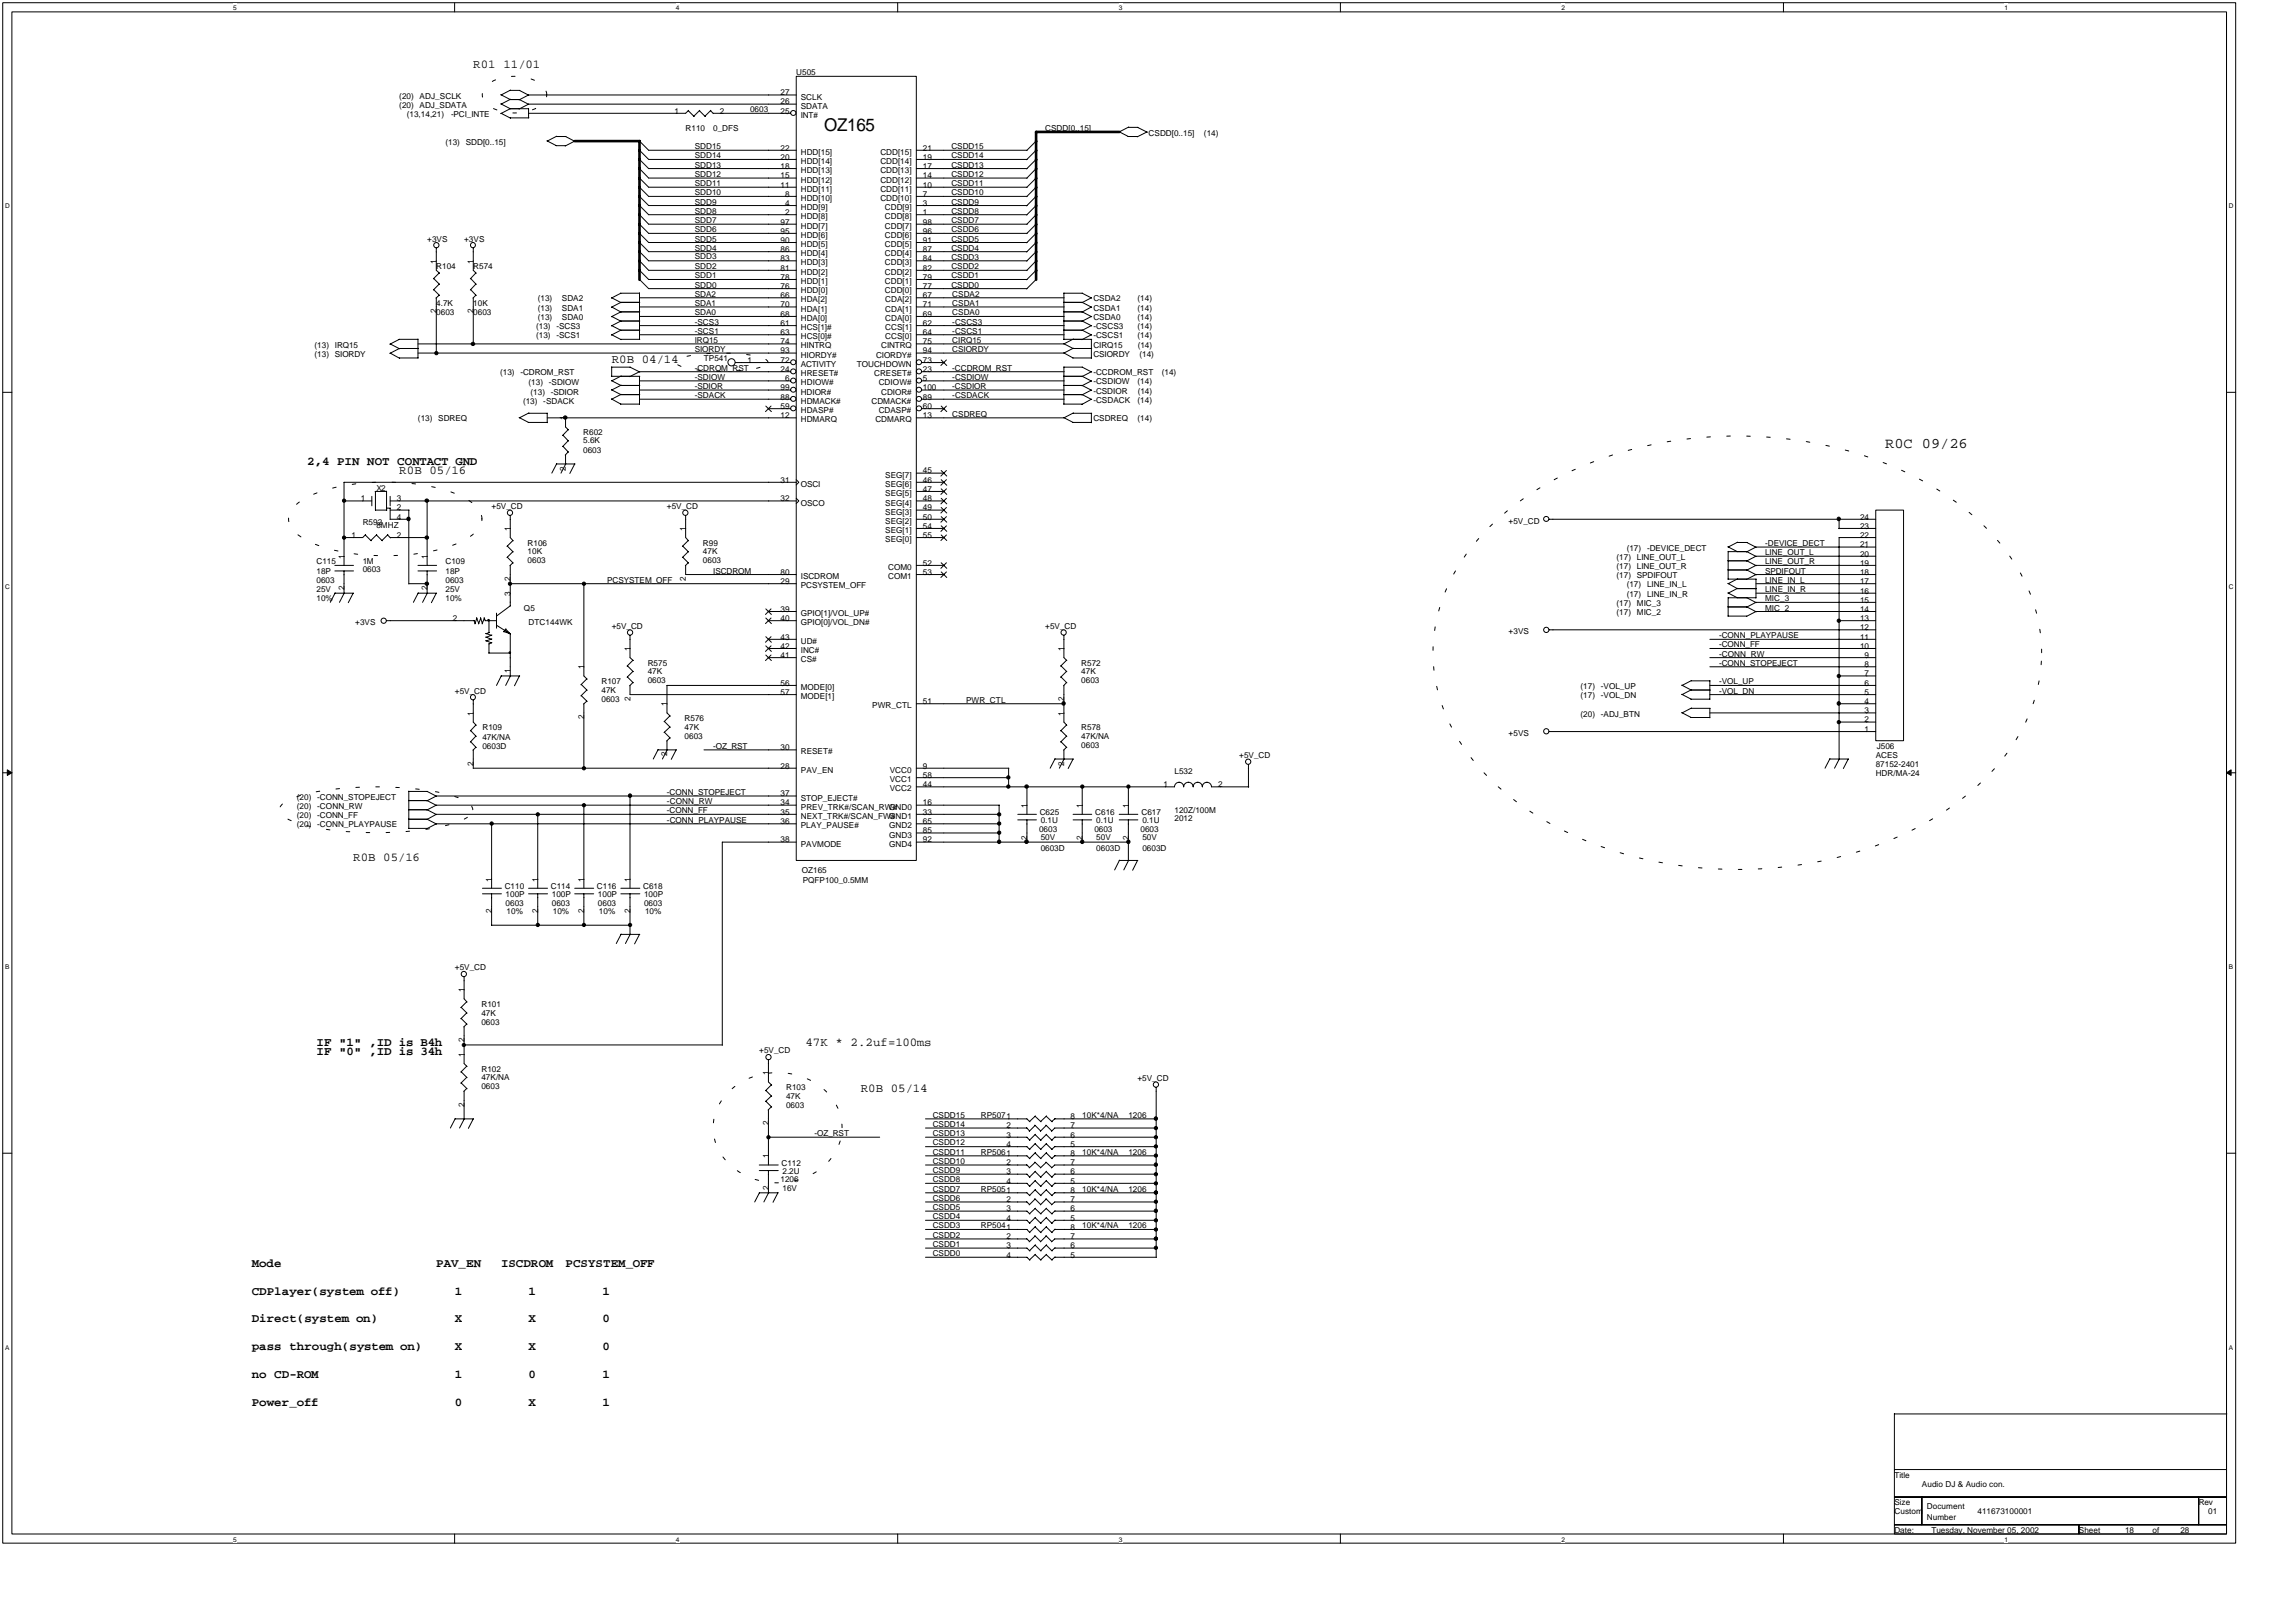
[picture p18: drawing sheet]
<svg xmlns="http://www.w3.org/2000/svg" width="297mm" height="210mm" viewBox="0 0 297 210" stroke-linecap="round" stroke-linejoin="round" font-family="sans-serif">
<defs><g id="words">
<text font-size="2.3" x="106.6" y="16.9">OZ165</text>
<text font-size="1.9" x="243.9" y="58">R0C 09/26</text>
<g font-size="1.6">
<text x="61.2" y="8.8">R01 11/01</text>
<text x="79.1" y="47">R0B 04/14</text>
<text x="39.7" y="60.1">2,4 PIN NOT CONTACT GND</text>
<text x="51.7" y="61.3">R0B 05/16</text>
<text x="45.7" y="111.5">R0B 05/16</text>
<text x="41" y="136.5">IF &quot;0&quot; ,ID is 34h</text>
<text x="41" y="135.3">IF &quot;1&quot; ,ID is B4h</text>
<text x="104.2" y="135.3">47K * 2.2uf=100ms</text>
<text x="111.4" y="141.3">R0B 05/14</text>
<text x="32.6" y="167.6">CDPlayer(system off)</text>
<text x="32.6" y="164">Mode</text>
<text x="56.4" y="164">PAV_EN</text>
<text x="58.9" y="167.6">1</text>
<text x="64.8" y="164">ISCDROM</text>
<text x="68.4" y="167.6">1</text>
<text x="73.2" y="164">PCSYSTEM_OFF</text>
<text x="77.9" y="167.6">1</text>
<text x="32.6" y="171.1">Direct(system on)</text>
<text x="58.9" y="171.1">X</text>
<text x="68.4" y="171.1">X</text>
<text x="77.9" y="171.1">0</text>
<text x="32.6" y="174.7">pass through(system on)</text>
<text x="32.6" y="178.3">no CD-ROM</text>
<text x="58.9" y="174.7">X</text>
<text x="58.9" y="178.3">1</text>
<text x="68.4" y="178.3">0</text>
<text x="68.4" y="174.7">X</text>
<text x="77.9" y="174.7">0</text>
<text x="77.9" y="178.3">1</text>
<text x="32.6" y="181.9">Power_off</text>
<text x="58.9" y="181.9">0</text>
<text x="68.4" y="181.9">X</text>
<text x="77.9" y="181.9">1</text>
</g>
<g font-size="1.1">
<text x="103" y="9.8">U505</text>
<text x="51.7" y="12.8">(20)</text>
<text x="51.7" y="13.9">(20)</text>
<text x="52.6" y="15.1">(13,14,21)</text>
<text x="54.3" y="12.8">ADJ_SCLK</text>
<text x="54.3" y="13.9">ADJ_SDATA</text>
<text x="58.3" y="15.1">-PCI_INTE</text>
<text x="87.3" y="14.7">1</text>
<text x="88.7" y="16.9">R110</text>
<text x="92.3" y="16.9">0_DFS</text>
<text x="93.1" y="14.7">2</text>
<text x="97" y="14.5">0603</text>
<text x="101" y="14.7">25</text>
<text x="101" y="13.5">26</text>
<text x="101" y="12.3">27</text>
<text x="103.6" y="15.3">INT#</text>
<text x="103.6" y="14.1">SDATA</text>
<text x="103.6" y="12.9">SCLK</text>
<text x="135.2" y="16.9">CSDD[0..15]</text>
<text x="148.6" y="17.5">CSDD[0..15]</text>
<text x="155.8" y="17.5">(14)</text>
<text x="57.6" y="18.7">(13)</text>
<text x="60.3" y="18.7">SDD[0..15]</text>
<text x="89.9" y="19.3">SDD15</text>
<text x="89.9" y="21.7">SDD13</text>
<text x="89.9" y="22.9">SDD12</text>
<text x="89.9" y="20.5">SDD14</text>
<text x="101" y="19.5">22</text>
<text x="101" y="21.9">18</text>
<text x="101" y="20.7">20</text>
<text x="101" y="23.1">15</text>
<text x="103.6" y="20">HDD[15]</text>
<text x="103.6" y="22.4">HDD[13]</text>
<text x="103.6" y="21.2">HDD[14]</text>
<text x="103.6" y="23.6">HDD[12]</text>
<text x="113.9" y="23.6">CDD[12]</text>
<text x="113.9" y="20">CDD[15]</text>
<text x="113.9" y="21.2">CDD[14]</text>
<text x="113.9" y="22.4">CDD[13]</text>
<text x="119.4" y="23.1">14</text>
<text x="119.4" y="19.5">21</text>
<text x="119.4" y="20.7">19</text>
<text x="119.4" y="21.9">17</text>
<text x="123.1" y="22.9">CSDD12</text>
<text x="123.1" y="20.5">CSDD14</text>
<text x="123.1" y="19.3">CSDD15</text>
<text x="123.1" y="21.7">CSDD13</text>
<text x="89.9" y="28.8">SDD7</text>
<text x="89.9" y="24.1">SDD11</text>
<text x="89.9" y="25.3">SDD10</text>
<text x="89.9" y="26.5">SDD9</text>
<text x="89.9" y="27.7">SDD8</text>
<text x="101" y="29.1">97</text>
<text x="101" y="24.3">11</text>
<text x="101.6" y="27.8">2</text>
<text x="101.6" y="26.6">4</text>
<text x="101.6" y="25.5">8</text>
<text x="103.6" y="29.6">HDD[7]</text>
<text x="103.6" y="28.4">HDD[8]</text>
<text x="103.6" y="27.2">HDD[9]</text>
<text x="103.6" y="26">HDD[10]</text>
<text x="103.6" y="24.8">HDD[11]</text>
<text x="113.9" y="24.8">CDD[11]</text>
<text x="113.9" y="26">CDD[10]</text>
<text x="114.5" y="29.6">CDD[7]</text>
<text x="114.5" y="27.2">CDD[9]</text>
<text x="114.5" y="28.4">CDD[8]</text>
<text x="119.4" y="29.1">98</text>
<text x="119.4" y="24.3">10</text>
<text x="119.4" y="26.6">3</text>
<text x="119.4" y="25.5">7</text>
<text x="119.4" y="27.8">1</text>
<text x="123.1" y="26.5">CSDD9</text>
<text x="123.1" y="27.7">CSDD8</text>
<text x="123.1" y="28.8">CSDD7</text>
<text x="123.1" y="25.3">CSDD10</text>
<text x="123.1" y="24.1">CSDD11</text>
<text x="55.3" y="31.3">+3VS</text>
<text x="56.4" y="34.8">R104</text>
<text x="56.5" y="34.1" transform="rotate(-90 56.5 34.1)">1</text>
<text x="60" y="31.3">+3VS</text>
<text x="61.2" y="34.8">R574</text>
<text x="61.3" y="34.1" transform="rotate(-90 61.3 34.1)">1</text>
<text x="89.9" y="33.5">SDD3</text>
<text x="89.9" y="31.3">SDD5</text>
<text x="89.9" y="32.4">SDD4</text>
<text x="89.9" y="34.8">SDD2</text>
<text x="89.9" y="30.1">SDD6</text>
<text x="101" y="33.8">83</text>
<text x="101" y="30.2">95</text>
<text x="101" y="31.4">90</text>
<text x="101" y="35">81</text>
<text x="101" y="32.6">86</text>
<text x="103.6" y="34.3">HDD[3]</text>
<text x="103.6" y="30.8">HDD[6]</text>
<text x="103.6" y="32">HDD[5]</text>
<text x="103.6" y="35.6">HDD[2]</text>
<text x="103.6" y="33.2">HDD[4]</text>
<text x="114.5" y="30.8">CDD[6]</text>
<text x="114.5" y="32">CDD[5]</text>
<text x="114.5" y="33.2">CDD[4]</text>
<text x="114.5" y="34.3">CDD[3]</text>
<text x="114.5" y="35.6">CDD[2]</text>
<text x="119.4" y="30.2">96</text>
<text x="119.4" y="31.4">91</text>
<text x="119.4" y="32.6">87</text>
<text x="119.4" y="33.8">84</text>
<text x="119.4" y="35">82</text>
<text x="123.1" y="31.3">CSDD5</text>
<text x="123.1" y="33.6">CSDD3</text>
<text x="123.1" y="30.1">CSDD6</text>
<text x="123.1" y="32.4">CSDD4</text>
<text x="123.1" y="34.8">CSDD2</text>
<text x="56.4" y="39.6">4.7K</text>
<text x="56.4" y="40.8">0603</text>
<text x="56.5" y="40.6" transform="rotate(-90 56.5 40.6)">2</text>
<text x="61.2" y="39.6">10K</text>
<text x="61.2" y="40.8">0603</text>
<text x="61.3" y="40.6" transform="rotate(-90 61.3 40.6)">2</text>
<text x="69.6" y="39">(13)</text>
<text x="69.6" y="41.4">(13)</text>
<text x="69.6" y="40.2">(13)</text>
<text x="72.7" y="39">SDA2</text>
<text x="72.7" y="41.4">SDA0</text>
<text x="72.7" y="40.2">SDA1</text>
<text x="89.9" y="36">SDD1</text>
<text x="89.9" y="37.2">SDD0</text>
<text x="89.9" y="38.4">SDA2</text>
<text x="89.9" y="39.6">SDA1</text>
<text x="89.9" y="40.8">SDA0</text>
<text x="101" y="39.8">70</text>
<text x="101" y="36.2">78</text>
<text x="101" y="37.4">76</text>
<text x="101" y="41">68</text>
<text x="101" y="38.6">66</text>
<text x="103.6" y="40.3">HDA[1]</text>
<text x="103.6" y="36.8">HDD[1]</text>
<text x="103.6" y="37.9">HDD[0]</text>
<text x="103.6" y="41.5">HDA[0]</text>
<text x="103.6" y="39.1">HDA[2]</text>
<text x="114.5" y="36.8">CDD[1]</text>
<text x="114.5" y="37.9">CDD[0]</text>
<text x="114.5" y="40.3">CDA[1]</text>
<text x="114.5" y="41.5">CDA[0]</text>
<text x="114.5" y="39.1">CDA[2]</text>
<text x="119.4" y="39.8">71</text>
<text x="119.4" y="36.2">79</text>
<text x="119.4" y="37.4">77</text>
<text x="119.4" y="41">69</text>
<text x="119.4" y="38.6">67</text>
<text x="123.1" y="36">CSDD1</text>
<text x="123.1" y="37.2">CSDD0</text>
<text x="123.2" y="39.6">CSDA1</text>
<text x="123.2" y="38.4">CSDA2</text>
<text x="123.2" y="40.8">CSDA0</text>
<text x="141.4" y="39">CSDA2</text>
<text x="141.4" y="40.2">CSDA1</text>
<text x="141.4" y="41.4">CSDA0</text>
<text x="147.2" y="39">(14)</text>
<text x="147.2" y="40.2">(14)</text>
<text x="147.2" y="41.4">(14)</text>
<text x="40.7" y="45">(13)</text>
<text x="40.7" y="46.2">(13)</text>
<text x="43.3" y="45">IRQ15</text>
<text x="43.3" y="46.2">SIORDY</text>
<text x="69.4" y="43.8">(13)</text>
<text x="69.4" y="42.6">(13)</text>
<text x="72" y="43.8">-SCS1</text>
<text x="72" y="42.6">-SCS3</text>
<text x="89.9" y="44.4">IRQ15</text>
<text x="89.9" y="42">-SCS3</text>
<text x="89.9" y="43.2">-SCS1</text>
<text x="89.9" y="48">-CDROM_RST</text>
<text x="89.9" y="45.6">SIORDY</text>
<text x="91.1" y="46.8">TP541</text>
<text x="96.7" y="47">1</text>
<text x="101" y="45.7">93</text>
<text x="101" y="47">72</text>
<text x="101" y="44.5">74</text>
<text x="101" y="42.2">61</text>
<text x="101" y="43.4">63</text>
<text x="103.6" y="46.3">HIORDY#</text>
<text x="103.6" y="47.5">ACTIVITY</text>
<text x="103.6" y="45.1">HINTRQ</text>
<text x="103.6" y="42.7">HCS[1]#</text>
<text x="103.6" y="43.9">HCS[0]#</text>
<text x="110.8" y="47.5">TOUCHDOWN</text>
<text x="113.3" y="46.3">CIORDY#</text>
<text x="114" y="45.1">CINTRQ</text>
<text x="114.5" y="43.9">CCS[0]</text>
<text x="114.5" y="42.7">CCS[1]</text>
<text x="119.4" y="47">73</text>
<text x="119.4" y="44.5">75</text>
<text x="119.4" y="45.7">94</text>
<text x="119.4" y="43.4">64</text>
<text x="119.4" y="42.2">62</text>
<text x="123.2" y="45.6">CSIORDY</text>
<text x="123.2" y="48">-CCDROM_RST</text>
<text x="123.2" y="42">-CSCS3</text>
<text x="123.2" y="43.2">-CSCS1</text>
<text x="123.2" y="44.4">CIRQ15</text>
<text x="141.4" y="42.6">-CSCS3</text>
<text x="141.4" y="43.8">-CSCS1</text>
<text x="141.4" y="45">CIRQ15</text>
<text x="141.4" y="46.2">CSIORDY</text>
<text x="147.2" y="42.6">(14)</text>
<text x="147.2" y="43.8">(14)</text>
<text x="147.2" y="45">(14)</text>
<text x="147.4" y="46.2">(14)</text>
<text x="64.7" y="48.6">(13)</text>
<text x="67.3" y="48.6">-CDROM_RST</text>
<text x="67.7" y="52.3">(13)</text>
<text x="68.4" y="49.9">(13)</text>
<text x="68.6" y="51.1">(13)</text>
<text x="70.3" y="52.3">-SDACK</text>
<text x="71" y="49.9">-SDIOW</text>
<text x="71.3" y="51.1">-SDIOR</text>
<text x="89.9" y="50.3">-SDIOR</text>
<text x="89.9" y="51.5">-SDACK</text>
<text x="89.9" y="49.2">-SDIOW</text>
<text x="101" y="50.5">99</text>
<text x="101" y="51.7">88</text>
<text x="101" y="48.1">24</text>
<text x="101" y="52.9">59</text>
<text x="101.6" y="49.3">6</text>
<text x="103.6" y="51.1">HDIOR#</text>
<text x="103.6" y="52.3">HDMACK#</text>
<text x="103.6" y="49.9">HDIOW#</text>
<text x="103.6" y="48.7">HRESET#</text>
<text x="103.6" y="53.5">HDASP#</text>
<text x="112.7" y="52.3">CDMACK#</text>
<text x="113.1" y="48.7">CRESET#</text>
<text x="113.7" y="49.9">CDIOW#</text>
<text x="113.7" y="53.5">CDASP#</text>
<text x="114" y="51.1">CDIOR#</text>
<text x="119.4" y="51.7">89</text>
<text x="119.4" y="50.5">100</text>
<text x="119.4" y="48.1">23</text>
<text x="119.4" y="49.3">5</text>
<text x="119.4" y="52.9">60</text>
<text x="123.2" y="50.3">-CSDIOR</text>
<text x="123.2" y="49.2">-CSDIOW</text>
<text x="123.2" y="51.5">-CSDACK</text>
<text x="123.2" y="53.9">CSDREQ</text>
<text x="141.4" y="48.6">-CCDROM_RST</text>
<text x="141.4" y="49.8">-CSDIOW</text>
<text x="141.4" y="50.9">-CSDIOR</text>
<text x="141.4" y="52.1">-CSDACK</text>
<text x="147.2" y="52.1">(14)</text>
<text x="147.2" y="49.8">(14)</text>
<text x="147.2" y="50.9">(14)</text>
<text x="150.3" y="48.6">(14)</text>
<text x="54.1" y="54.5">(13)</text>
<text x="56.7" y="54.5">SDREQ</text>
<text x="73.2" y="54.4" transform="rotate(-90 73.2 54.4)">1</text>
<text x="75.5" y="56.3">R602</text>
<text x="75.5" y="57.4">5.6K</text>
<text x="75.5" y="58.6">0603</text>
<text x="101" y="54.1">12</text>
<text x="103.6" y="54.7">HDMARQ</text>
<text x="113.3" y="54.7">CDMARQ</text>
<text x="119.4" y="54.1">13</text>
<text x="141.4" y="54.5">CSDREQ</text>
<text x="147.2" y="54.5">(14)</text>
<text x="46.7" y="64.9">1</text>
<text x="48.7" y="63.6">X2</text>
<text x="51.3" y="64.9">3</text>
<text x="63.6" y="65.9">+5V_CD</text>
<text x="73.2" y="60.9" transform="rotate(-90 73.2 60.9)">2</text>
<text x="86.3" y="65.9">+5V_CD</text>
<text x="101" y="64.9">32</text>
<text x="101" y="62.5">31</text>
<text x="103.6" y="65.4">OSCO</text>
<text x="103.6" y="63">OSCI</text>
<text x="114.5" y="61.8">SEG[7]</text>
<text x="114.5" y="63">SEG[6]</text>
<text x="114.5" y="64.2">SEG[5]</text>
<text x="114.5" y="65.4">SEG[4]</text>
<text x="119.4" y="61.3">45</text>
<text x="119.4" y="62.5">46</text>
<text x="119.4" y="63.6">47</text>
<text x="119.4" y="64.9">48</text>
<text x="45.5" y="69.6">1</text>
<text x="46.9" y="67.9">R592</text>
<text x="48.7" y="68.4">8MHZ</text>
<text x="51.3" y="69.6">2</text>
<text x="51.3" y="66.1">2</text>
<text x="51.3" y="67.2">4</text>
<text x="66.1" y="68.7" transform="rotate(-90 66.1 68.7)">1</text>
<text x="68.3" y="70.6">R106</text>
<text x="68.3" y="71.7">10K</text>
<text x="88.7" y="68.7" transform="rotate(-90 88.7 68.7)">1</text>
<text x="90.9" y="70.6">R99</text>
<text x="90.9" y="71.7">47K</text>
<text x="114.5" y="66.6">SEG[3]</text>
<text x="114.5" y="67.8">SEG[2]</text>
<text x="114.5" y="69">SEG[1]</text>
<text x="114.5" y="70.2">SEG[0]</text>
<text x="119.4" y="66.1">49</text>
<text x="119.4" y="67.2">50</text>
<text x="119.4" y="68.4">54</text>
<text x="119.4" y="69.6">55</text>
<text x="195.2" y="67.8">+5V_CD</text>
<text x="210.5" y="71.3">(17)</text>
<text x="213.1" y="71.3">-DEVICE_DECT</text>
<text x="228.4" y="70.6">-DEVICE_DECT</text>
<text x="228.4" y="71.9">LINE_OUT_L</text>
<text x="240.6" y="70.8">21</text>
<text x="240.6" y="69.6">22</text>
<text x="240.6" y="68.4">23</text>
<text x="240.6" y="67.2">24</text>
<text x="41" y="73">C115</text>
<text x="41" y="74.2">18P</text>
<text x="41" y="76.6">25V</text>
<text x="41" y="75.4">0603</text>
<text x="41" y="77.8">10%</text>
<text x="44.5" y="76.4" transform="rotate(-90 44.5 76.4)">2</text>
<text x="44.5" y="72.3" transform="rotate(-90 44.5 72.3)">1</text>
<text x="46.9" y="73">1M</text>
<text x="46.9" y="74">0603</text>
<text x="55.3" y="76.4" transform="rotate(-90 55.3 76.4)">2</text>
<text x="55.3" y="72.3" transform="rotate(-90 55.3 72.3)">1</text>
<text x="57.6" y="73">C109</text>
<text x="57.6" y="74.2">18P</text>
<text x="57.6" y="76.6">25V</text>
<text x="57.6" y="75.4">0603</text>
<text x="57.6" y="77.8">10%</text>
<text x="66.1" y="77.1" transform="rotate(-90 66.1 77.1)">3</text>
<text x="66.1" y="75.2" transform="rotate(-90 66.1 75.2)">2</text>
<text x="68.3" y="72.9">0603</text>
<text x="78.5" y="75.4">PCSYSTEM_OFF</text>
<text x="88.7" y="75.2" transform="rotate(-90 88.7 75.2)">2</text>
<text x="90.9" y="72.9">0603</text>
<text x="92.3" y="74.2">ISCDROM</text>
<text x="101" y="74.4">80</text>
<text x="101" y="75.6">29</text>
<text x="103.6" y="74.9">ISCDROM</text>
<text x="103.6" y="76.1">PCSYSTEM_OFF</text>
<text x="114.9" y="73.8">COM0</text>
<text x="114.9" y="74.9">COM1</text>
<text x="119.4" y="73.2">52</text>
<text x="119.4" y="74.4">53</text>
<text x="209.1" y="74.8">(17)</text>
<text x="209.1" y="72.4">(17)</text>
<text x="209.1" y="73.6">(17)</text>
<text x="210.5" y="76">(17)</text>
<text x="210.5" y="77.2">(17)</text>
<text x="211.8" y="74.8">SPDIFOUT</text>
<text x="211.8" y="72.4">LINE_OUT_L</text>
<text x="211.8" y="73.6">LINE_OUT_R</text>
<text x="213.1" y="76">LINE_IN_L</text>
<text x="213.1" y="77.2">LINE_IN_R</text>
<text x="228.4" y="73">LINE_OUT_R</text>
<text x="228.4" y="76.6">LINE_IN_R</text>
<text x="228.4" y="75.4">LINE_IN_L</text>
<text x="228.4" y="77.8">MIC_3</text>
<text x="228.4" y="74.2">SPDIFOUT</text>
<text x="240.6" y="78">15</text>
<text x="240.6" y="76.8">16</text>
<text x="240.6" y="75.6">17</text>
<text x="240.6" y="74.4">18</text>
<text x="240.6" y="73.2">19</text>
<text x="240.6" y="72">20</text>
<text x="45.9" y="80.9">+3VS</text>
<text x="58.6" y="80.4">2</text>
<text x="67.8" y="79">Q5</text>
<text x="68.4" y="80.9">DTC144WK</text>
<text x="79.1" y="81.4">+5V_CD</text>
<text x="101" y="79.2">39</text>
<text x="101" y="80.4">40</text>
<text x="101" y="82.8">43</text>
<text x="101" y="84">42</text>
<text x="103.6" y="79.7">GPIO[1]/VOL_UP#</text>
<text x="103.6" y="80.9">GPIO[0]/VOL_DN#</text>
<text x="103.6" y="83.3">UD#</text>
<text x="135.2" y="81.4">+5V_CD</text>
<text x="195.2" y="82.1">+3VS</text>
<text x="209.1" y="78.4">(17)</text>
<text x="209.1" y="79.6">(17)</text>
<text x="211.8" y="78.4">MIC_3</text>
<text x="211.8" y="79.6">MIC_2</text>
<text x="222.4" y="83.8">-CONN_FF</text>
<text x="222.4" y="82.6">-CONN_PLAYPAUSE</text>
<text x="228.4" y="79">MIC_2</text>
<text x="240.6" y="84">10</text>
<text x="240.6" y="82.8">11</text>
<text x="240.6" y="81.5">12</text>
<text x="240.6" y="80.4">13</text>
<text x="240.6" y="79.2">14</text>
<text x="58.9" y="89.8">+5V_CD</text>
<text x="66.1" y="87.1" transform="rotate(-90 66.1 87.1)">1</text>
<text x="75.6" y="86.6" transform="rotate(-90 75.6 86.6)">1</text>
<text x="77.8" y="88.5">R107</text>
<text x="77.8" y="89.6">47K</text>
<text x="81.5" y="84.3" transform="rotate(-90 81.5 84.3)">1</text>
<text x="83.8" y="86.2">R575</text>
<text x="83.8" y="87.2">47K</text>
<text x="83.8" y="88.4">0603</text>
<text x="101" y="85.1">41</text>
<text x="101" y="89.9">57</text>
<text x="101" y="88.7">56</text>
<text x="103.6" y="84.5">INC#</text>
<text x="103.6" y="85.7">CS#</text>
<text x="103.6" y="89.3">MODE[0]</text>
<text x="137.7" y="84.3" transform="rotate(-90 137.7 84.3)">1</text>
<text x="139.9" y="86.2">R572</text>
<text x="139.9" y="87.2">47K</text>
<text x="139.9" y="88.4">0603</text>
<text x="204.5" y="89.2">(17)</text>
<text x="207.1" y="89.2">-VOL_UP</text>
<text x="222.4" y="85">-CONN_RW</text>
<text x="222.4" y="89.8">-VOL_DN</text>
<text x="222.4" y="86.2">-CONN_STOPEJECT</text>
<text x="222.4" y="88.5">-VOL_UP</text>
<text x="241.2" y="89.9">5</text>
<text x="241.2" y="88.7">6</text>
<text x="241.2" y="87.5">7</text>
<text x="241.2" y="86.3">8</text>
<text x="241.2" y="85.1">9</text>
<text x="61.3" y="92.6" transform="rotate(-90 61.3 92.6)">1</text>
<text x="62.4" y="94.5">R109</text>
<text x="62.4" y="95.7">47K/NA</text>
<text x="75.6" y="93.1" transform="rotate(-90 75.6 93.1)">2</text>
<text x="77.8" y="90.8">0603</text>
<text x="81.5" y="90.7" transform="rotate(-90 81.5 90.7)">2</text>
<text x="86.3" y="91.4" transform="rotate(-90 86.3 91.4)">1</text>
<text x="88.6" y="93.3">R576</text>
<text x="88.6" y="94.4">47K</text>
<text x="88.6" y="95.6">0603</text>
<text x="103.6" y="90.5">MODE[1]</text>
<text x="112.8" y="91.7">PWR_CTL</text>
<text x="119.4" y="91.1">51</text>
<text x="125" y="90.9">PWR_CTL</text>
<text x="137.7" y="92.6" transform="rotate(-90 137.7 92.6)">1</text>
<text x="137.7" y="90.7" transform="rotate(-90 137.7 90.7)">2</text>
<text x="139.9" y="94.5">R578</text>
<text x="139.9" y="95.6">47K/NA</text>
<text x="195.2" y="95.2">+5VS</text>
<text x="204.5" y="92.7">(20)</text>
<text x="204.5" y="90.4">(17)</text>
<text x="207.1" y="92.7">-ADJ_BTN</text>
<text x="207.1" y="90.4">-VOL_DN</text>
<text x="241.2" y="94.7">1</text>
<text x="241.2" y="93.5">2</text>
<text x="241.2" y="92.3">3</text>
<text x="241.2" y="91.1">4</text>
<text x="61.3" y="99.1" transform="rotate(-90 61.3 99.1)">2</text>
<text x="62.4" y="96.9">0603D</text>
<text x="86.3" y="97.9" transform="rotate(-90 86.3 97.9)">2</text>
<text x="92.3" y="96.9">-OZ_RST</text>
<text x="101" y="97.1">30</text>
<text x="101" y="99.5">28</text>
<text x="103.6" y="97.6">RESET#</text>
<text x="103.6" y="100">PAV_EN</text>
<text x="115.1" y="100">VCC0</text>
<text x="115.1" y="101.2">VCC1</text>
<text x="119.4" y="101.9">44</text>
<text x="119.4" y="99.5">9</text>
<text x="119.4" y="100.7">58</text>
<text x="137.7" y="99.1" transform="rotate(-90 137.7 99.1)">2</text>
<text x="139.9" y="96.8">0603</text>
<text x="150.5" y="101.9">1</text>
<text x="151.9" y="100.1">L532</text>
<text x="157.6" y="101.9">2</text>
<text x="160.3" y="98.1">+5V_CD</text>
<text x="242.7" y="100.5">HDR/MA-24</text>
<text x="242.7" y="98.1">ACES</text>
<text x="242.7" y="99.3">87152-2401</text>
<text x="242.8" y="96.9">J506</text>
<text x="38.4" y="103.5">(20)</text>
<text x="38.4" y="104.7">(20)</text>
<text x="38.4" y="105.8">(20)</text>
<text x="38.4" y="107.1">(20)</text>
<text x="41" y="103.5">-CONN_STOPEJECT</text>
<text x="41" y="104.7">-CONN_RW</text>
<text x="41" y="105.8">-CONN_FF</text>
<text x="41" y="107.1">-CONN_PLAYPAUSE</text>
<text x="86.3" y="106.4">-CONN_PLAYPAUSE</text>
<text x="86.3" y="105.3">-CONN_FF</text>
<text x="86.3" y="104.1">-CONN_RW</text>
<text x="86.3" y="102.9">-CONN_STOPEJECT</text>
<text x="101" y="103.1">37</text>
<text x="101" y="106.7">36</text>
<text x="101" y="105.4">35</text>
<text x="101" y="104.2">34</text>
<text x="103.6" y="103.6">STOP_EJECT#</text>
<text x="103.6" y="107.2">PLAY_PAUSE#</text>
<text x="103.6" y="106">NEXT_TRK#/SCAN_FW#</text>
<text x="103.6" y="104.8">PREV_TRK#/SCAN_RW#</text>
<text x="115" y="107.2">GND2</text>
<text x="115" y="104.8">GND0</text>
<text x="115" y="106">GND1</text>
<text x="115.1" y="102.4">VCC2</text>
<text x="119.4" y="107.8">85</text>
<text x="119.4" y="106.7">65</text>
<text x="119.4" y="104.2">16</text>
<text x="119.4" y="105.4">33</text>
<text x="132.9" y="104.5" transform="rotate(-90 132.9 104.5)">1</text>
<text x="134.4" y="107.7">0603</text>
<text x="134.5" y="105.5">C625</text>
<text x="134.6" y="106.6">0.1U</text>
<text x="140.1" y="104.5" transform="rotate(-90 140.1 104.5)">1</text>
<text x="141.6" y="107.7">0603</text>
<text x="141.7" y="105.5">C616</text>
<text x="141.8" y="106.6">0.1U</text>
<text x="146" y="104.5" transform="rotate(-90 146 104.5)">1</text>
<text x="147.5" y="107.7">0603</text>
<text x="147.7" y="105.5">C617</text>
<text x="147.8" y="106.6">0.1U</text>
<text x="151.9" y="105.3">120Z/100M</text>
<text x="151.9" y="106.2">2012</text>
<text x="101" y="109">38</text>
<text x="103.6" y="109.6">PAVMODE</text>
<text x="103.7" y="112.9">OZ165</text>
<text x="115" y="108.4">GND3</text>
<text x="115" y="109.6">GND4</text>
<text x="119.4" y="109">92</text>
<text x="132.9" y="108.6" transform="rotate(-90 132.9 108.6)">2</text>
<text x="134.6" y="108.7">50V</text>
<text x="134.6" y="110.2">0603D</text>
<text x="140.1" y="108.6" transform="rotate(-90 140.1 108.6)">2</text>
<text x="141.8" y="108.7">50V</text>
<text x="141.8" y="110.2">0603D</text>
<text x="146" y="108.6" transform="rotate(-90 146 108.6)">2</text>
<text x="147.8" y="108.7">50V</text>
<text x="147.8" y="110.2">0603D</text>
<text x="63.6" y="118.2" transform="rotate(-90 63.6 118.2)">2</text>
<text x="63.6" y="114.1" transform="rotate(-90 63.6 114.1)">1</text>
<text x="65.3" y="115">C110</text>
<text x="65.4" y="116.1">100P</text>
<text x="65.4" y="117.2">0603</text>
<text x="65.5" y="118.3">10%</text>
<text x="69.6" y="118.2" transform="rotate(-90 69.6 118.2)">2</text>
<text x="69.6" y="114.1" transform="rotate(-90 69.6 114.1)">1</text>
<text x="71.3" y="115">C114</text>
<text x="71.4" y="116.1">100P</text>
<text x="71.4" y="117.2">0603</text>
<text x="71.5" y="118.3">10%</text>
<text x="75.6" y="118.2" transform="rotate(-90 75.6 118.2)">2</text>
<text x="75.6" y="114.1" transform="rotate(-90 75.6 114.1)">1</text>
<text x="77.2" y="115">C116</text>
<text x="77.4" y="116.1">100P</text>
<text x="77.4" y="117.2">0603</text>
<text x="77.5" y="118.3">10%</text>
<text x="81.5" y="118.2" transform="rotate(-90 81.5 118.2)">2</text>
<text x="81.5" y="114.1" transform="rotate(-90 81.5 114.1)">1</text>
<text x="83.2" y="115">C618</text>
<text x="83.3" y="116.1">100P</text>
<text x="83.3" y="117.2">0603</text>
<text x="83.5" y="118.3">10%</text>
<text x="103.9" y="114.2">PQFP100_0.5MM</text>
<text x="58.9" y="125.6">+5V_CD</text>
<text x="60.1" y="128.4" transform="rotate(-90 60.1 128.4)">1</text>
<text x="62.3" y="130.3">R101</text>
<text x="62.3" y="131.4">47K</text>
<text x="60.1" y="136.8" transform="rotate(-90 60.1 136.8)">1</text>
<text x="60.1" y="134.9" transform="rotate(-90 60.1 134.9)">2</text>
<text x="62.3" y="132.6">0603</text>
<text x="98.2" y="136.3">+5V_CD</text>
<text x="60.1" y="143.2" transform="rotate(-90 60.1 143.2)">2</text>
<text x="62.3" y="138.7">R102</text>
<text x="62.3" y="139.8">47K/NA</text>
<text x="62.3" y="140.9">0603</text>
<text x="99.5" y="139.2" transform="rotate(-90 99.5 139.2)">1</text>
<text x="101.7" y="141.1">R103</text>
<text x="101.7" y="142.2">47K</text>
<text x="101.7" y="143.4">0603</text>
<text x="147.2" y="139.9">+5V_CD</text>
<text x="99.5" y="149.9" transform="rotate(-90 99.5 149.9)">1</text>
<text x="99.5" y="145.6" transform="rotate(-90 99.5 145.6)">2</text>
<text x="105.4" y="147">-OZ_RST</text>
<text x="120.7" y="147">CSDD13</text>
<text x="120.7" y="149.5">CSDD11</text>
<text x="120.7" y="145.9">CSDD14</text>
<text x="120.7" y="144.7">CSDD15</text>
<text x="120.7" y="148.2">CSDD12</text>
<text x="126.9" y="149.5">RP5061</text>
<text x="126.9" y="144.7">RP5071</text>
<text x="130.2" y="146">2</text>
<text x="130.2" y="147.2">3</text>
<text x="130.2" y="148.4">4</text>
<text x="138.5" y="149.6">8</text>
<text x="138.5" y="144.8">8</text>
<text x="138.5" y="146">7</text>
<text x="138.5" y="147.2">6</text>
<text x="138.5" y="148.4">5</text>
<text x="140" y="149.5">10K*4/NA</text>
<text x="140" y="144.7">10K*4/NA</text>
<text x="146" y="149.5">1206</text>
<text x="146" y="144.7">1206</text>
<text x="99.5" y="154" transform="rotate(-90 99.5 154)">2</text>
<text x="101" y="153">1206</text>
<text x="101.1" y="150.8">C112</text>
<text x="101.2" y="151.9">2.2U</text>
<text x="101.2" y="154.1">16V</text>
<text x="120.7" y="151.8">CSDD9</text>
<text x="120.7" y="150.6">CSDD10</text>
<text x="120.7" y="154.2">CSDD7</text>
<text x="120.7" y="155.4">CSDD6</text>
<text x="120.7" y="153">CSDD8</text>
<text x="126.9" y="154.2">RP5051</text>
<text x="130.2" y="155.6">2</text>
<text x="130.2" y="150.8">2</text>
<text x="130.2" y="152">3</text>
<text x="130.2" y="153.2">4</text>
<text x="138.5" y="154.4">8</text>
<text x="138.5" y="155.6">7</text>
<text x="138.5" y="150.8">7</text>
<text x="138.5" y="152">6</text>
<text x="138.5" y="153.2">5</text>
<text x="140" y="154.2">10K*4/NA</text>
<text x="146" y="154.2">1206</text>
<text x="120.7" y="159">CSDD3</text>
<text x="120.7" y="160.2">CSDD2</text>
<text x="120.7" y="157.8">CSDD4</text>
<text x="120.7" y="161.4">CSDD1</text>
<text x="120.7" y="156.6">CSDD5</text>
<text x="126.9" y="159">RP5041</text>
<text x="130.2" y="160.4">2</text>
<text x="130.2" y="161.6">3</text>
<text x="130.2" y="156.8">3</text>
<text x="130.2" y="158">4</text>
<text x="138.5" y="159.1">8</text>
<text x="138.5" y="160.4">7</text>
<text x="138.5" y="161.6">6</text>
<text x="138.5" y="156.8">6</text>
<text x="138.5" y="158">5</text>
<text x="140" y="159">10K*4/NA</text>
<text x="146" y="159">1206</text>
<text x="120.7" y="162.6">CSDD0</text>
<text x="130.2" y="162.7">4</text>
<text x="138.5" y="162.7">5</text>
<text x="245.1" y="191.2">Title</text>
<text x="245.1" y="196">Custom</text>
<text x="245.1" y="194.8">Size</text>
<text x="248.6" y="192.4">Audio DJ &amp; Audio con.</text>
<text x="249.3" y="195.3">Document</text>
<text x="249.3" y="196.7">Number</text>
<text x="255.8" y="196">411673100001</text>
<text x="284.5" y="194.8">Rev</text>
<text x="285.7" y="196">01</text>
<text x="245.1" y="198.4">Date:</text>
<text x="249.9" y="198.4">Tuesday, November 05, 2002</text>
<text x="269" y="198.4">Sheet</text>
<text x="274.9" y="198.4">18</text>
<text x="278.5" y="198.4">of</text>
<text x="282.1" y="198.4">28</text>
</g>
<g font-size=".8">
<text x="30.2" y="1.3">5</text>
<text x="87.4" y="1.3">4</text>
<text x="144.8" y="1.3">3</text>
<text x="202" y="1.3">2</text>
<text x="259.3" y="1.3">1</text>
<text x=".6" y="27">D</text>
<text x="288.3" y="27">D</text>
<text x=".6" y="76.2">C</text>
<text x="288.3" y="76.2">C</text>
<text x=".6" y="125.4">B</text>
<text x="288.3" y="125.4">B</text>
<text x=".6" y="174.7">A</text>
<text x="288.3" y="174.7">A</text>
<text x="30.2" y="199.5">5</text>
<text x="87.4" y="199.5">4</text>
<text x="144.8" y="199.5">3</text>
<text x="202" y="199.5">2</text>
<text x="259.3" y="199.5">1</text>
</g>
</g></defs>
<path d="M.4 .4h288.8v199.3h-288.8zM1.5 1.5h286.6v197h-286.6z" fill="none" stroke="#000" stroke-width=".13"/>
<g fill="#fff">
<path d="M30.2 .5h.4v1h-.4z"/>
<path d="M30.2 198.6h.4v1h-.4z"/>
</g>
<path d="M58.8 .4v1.1M58.8 198.5v1.2" fill="none" stroke="#000" stroke-width=".13"/>
<g fill="#fff">
<path d="M87.4 .5h.5v1h-.5z"/>
<path d="M87.4 198.6h.5v1h-.5z"/>
</g>
<path d="M116.1 .4v1.1M116.1 198.5v1.2" fill="none" stroke="#000" stroke-width=".13"/>
<g fill="#fff">
<path d="M144.8 .5h.4v1h-.4z"/>
<path d="M144.8 198.6h.4v1h-.4z"/>
</g>
<path d="M173.4 .4v1.1M173.4 198.5v1.2" fill="none" stroke="#000" stroke-width=".13"/>
<g fill="#fff">
<path d="M202 .5h.5v1h-.5z"/>
<path d="M202 198.6h.5v1h-.5z"/>
</g>
<path d="M230.7 .4v1.1M230.7 198.5v1.2" fill="none" stroke="#000" stroke-width=".13"/>
<g fill="#fff">
<path d="M259.3 .5h.5v1h-.5z"/>
<path d="M259.3 198.6h.5v1h-.5z"/>
<path d="M.6 26.1h.6v1h-.6z"/>
<path d="M288.3 26.1h.6v1h-.6z"/>
<path d="M.6 75.4h.6v.9h-.6z"/>
<path d="M288.3 75.4h.6v.9h-.6z"/>
</g>
<path d="M.4 50.8h1.1M288.1 50.8h1.1" fill="none" stroke="#000" stroke-width=".13"/>
<g fill="#fff">
<path d="M.6 124.6h.6v1h-.6z"/>
<path d="M288.3 124.6h.6v1h-.6z"/>
</g>
<path d="M.4 100h1.1M288.1 100h1.1" fill="none" stroke="#000" stroke-width=".13"/>
<g fill="#000" stroke="#000" stroke-width=".13">
<path d="M.9 99.6l.6 .4-.6 .3z" fill-rule="evenodd"/>
<path d="M288.1 100l.5-.4v.7z" fill-rule="evenodd"/>
</g>
<g fill="#fff">
<path d="M.6 173.8h.6v1h-.6z"/>
<path d="M288.3 173.8h.6v1h-.6z"/>
</g>
<path d="M.4 149.2h1.1M288.1 149.2h1.1M245.1 193.7h3.5v3.6h-3.5zM245.1 190.2h43v3.5h-43zM245.1 197.3h23.9v1.2h-23.9zM248.6 193.7h35.9v3.6h-35.9zM269 197.3h19.1v1.2h-19.1zM284.5 193.7h3.6v3.6h-3.6z" fill="none" stroke="#000" stroke-width=".13"/>
<path d="M63.1 10.9a6.2 6.2 0 0 1 6.9 0 1.59 1.59 0 0 1 0 2.7 6.2 6.2 0 0 1-6.9 0 1.59 1.59 0 0 1 0-2.7zM87.6 46.6a9.7 9.7 0 0 1 4.6-.9h1.2a15.7 15.7 0 0 1 5.5 .7l.3 .2 .1 .3-.1 .2a9.7 9.7 0 0 1-4.6 .9l-1.2 .1a15.7 15.7 0 0 1-5.5-.8l-.3-.2-.1-.2zM38.3 65.3a13.7 13.7 0 0 1 6.7-2.5 29.2 29.2 0 0 1 13.7 1 7.1 7.1 0 0 1 3.2 2.1 2.15 2.15 0 0 1-.5 3.1 13.7 13.7 0 0 1-6.7 2.5 29.2 29.2 0 0 1-13.7-1 7.1 7.1 0 0 1-3.2-2.1 2.15 2.15 0 0 1 .5-3.1zM192.1 68.8a40.6 40.6 0 0 1 19.7-10.8 53.2 53.2 0 0 1 35 3.2 33.3 33.3 0 0 1 14.2 12.4 20.9 20.9 0 0 1-1 23.4 34.7 34.7 0 0 1-15.4 11.7 53.2 53.2 0 0 1-41.8-1 33.3 33.3 0 0 1-14.3-12.3 20.9 20.9 0 0 1 1.1-23.5l1.2-1.6zM36.6 104a12.8 12.8 0 0 1 5.7-1.8 46.4 46.4 0 0 1 15.2 .5 8.2 8.2 0 0 1 3.2 1.3 .92 .92 0 0 1 0 1.6 12.8 12.8 0 0 1-5.7 1.7 46.4 46.4 0 0 1-15.2-.4 8.2 8.2 0 0 1-3.2-1.3 .92 .92 0 0 1 0-1.6zM94 141.6a9.2 9.2 0 0 1 13.2 0 6.5 6.5 0 0 1-1.5 10 9.3 9.3 0 0 1-11.7-1.3 6.3 6.3 0 0 1 0-8.7z" fill="none" stroke="#000" stroke-width=".13" stroke-dasharray=".5 2.1"/>
<g fill="#fff">
<path d="M253 184h24.7v6h-24.7z"/>
<path d="M253 184.9h24.7v4.6h-24.7z"/>
</g>
<g fill="none" stroke="#000" stroke-width=".13">
<path d="M64.8 13.4l1.2 .7-1.2 .6M64.8 12.2l1.2 .7M64.8 14.7l1.3 .6M66 14.1h2.4M66 12.9h1.2M66 15.3h2.4M66 11.7h1.2M66.1 11.7l-1.3 .6M66.1 12.8l-1.3 .7M67.2 11.7l1.2 .6M67.2 12.9l1.2 .6M68.3 13.5h34.7"/>
<path d="M68.4 14v1.3M68.4 13.5l-1.2 .6M70.8 18.2l1.2 .7M71.9 18.9h1.3M72 17.7h1.2M72 17.6l-1.2 .7M73.2 17.7l1.2 .6M74.4 18.3l-1.3 .6M82.7 18.2l1.2 1.2h19.1M82.7 19.4l1.2 1.2h19.1M89 14.3l.8 .8M89.1 14.3l-.4 .4h-20.3"/>
<path d="M90.5 14.3l.7 .8M90.5 14.3l-.7 .7M91.9 14.3l.4 .4M92 14.3l-.8 .7M92.3 14.7h10M103 9.9h15.5v101.5h-15.5zM103 12.3h-34.6l-1.2 .6M118.5 19.4h14.4M134 18.3l-1.2 1.2M134 19.4l-1.2 1.3M144.8 17l1.2 .7M145.9 17.7h1.3"/>
<path d="M146 16.5h1.2M146 16.4l-1.2 .7M147.2 16.5l1.2 .6M148.4 17.1l-1.3 .6M56.1 36l.8 .8M56.1 37.5l.8 .7M56.4 32.1v2.9l.5 .4M56.4 38.5v7.2M56.8 35.3l-.7 .8M56.8 36.8l-.7 .7M56.8 38.2l-.4 .4M60.9 36l.7 .8"/>
<path d="M60.9 37.5l.7 .7M61.2 32.1v2.9l.4 .4M61.2 38.5v6M61.6 35.3l-.8 .8M61.6 36.8l-.8 .7M61.6 38.2l-.4 .4M79.1 38.5l1.3 .7M79.1 39.7l1.3 .7M80.3 37.9h2.4M80.3 39.1h2.5M80.3 37.9l-1.2 .7M80.3 39.1l-1.2 .7"/>
<path d="M82.7 27.7l1.2 1.3h19.1M82.7 29l1.2 1.2h19.1M82.7 30.2l1.2 1.2h19.1M82.7 31.3l1.2 1.3h19.1M82.7 34.9l1.2 1.3h19.1M82.7 36.1l1.2 1.3h19.1M82.7 32.5l1.2 1.3h19.1M82.7 33.7l1.2 1.3h19.1M82.7 26.6l1.2 1.2h19.1M82.7 25.4l1.2 1.2h19.1M82.7 24.2l1.2 1.2h19.1M82.7 23l1.2 1.2h19.1"/>
<path d="M82.7 21.8l1.2 1.2h19.1M82.7 20.6l1.2 1.2h19.1M82.7 39.7h20.3M82.7 38.5h20.3M82.7 37.9v6M118.5 39.7h19.2M118.5 29h14.4M118.5 30.2h14.4M118.5 31.4h14.4M118.5 32.6h14.4M118.5 36.2h14.4M118.5 37.4h14.4"/>
<path d="M118.5 33.8h14.4M118.5 35h14.4M118.5 38.5h19.2M118.5 27.8h14.4M118.5 26.6h14.4M118.5 25.4h14.4M118.5 24.2h14.4M118.5 23h14.4M118.5 21.8h14.4M118.5 20.6h14.4M134 35l-1.2 1.2M134 21.8l-1.2 1.3"/>
<path d="M134 31.4l-1.2 1.2M134 27.8l-1.2 1.3M134 23l-1.2 1.3M134 32.6l-1.2 1.2M134 33.8l-1.2 1.2M134 26.6l-1.2 1.2M134 30.2l-1.2 1.2M134 36.2l-1.2 1.2M134 29l-1.2 1.2M134 24.2l-1.2 1.3M134 20.6l-1.2 1.3M134 25.4l-1.2 1.2"/>
<path d="M137.6 39.1h2.5M137.6 37.9v6M137.6 37.9h2.5M140 37.9l1.2 .7M140 39.1l1.2 .7M141.2 38.5l-1.2 .7M141.2 39.7l-1.2 .7M50.5 44.5l1.2 .6M50.5 45.7l1.2 .7M51.6 43.9h2.5M51.6 45.1h2.5M51.7 46.3h2.4"/>
<path d="M51.7 43.9l-1.3 .6M51.7 45.1l-1.3 .6M54.1 45.7h48.9M54.1 44.5h48.9M54.1 43.9v2.4M67.2 54l1.2 .7M68.3 54.7h2.5M68.4 53.5h2.4M68.4 53.4l-1.2 .7M70.8 54.1h32.2M70.8 53.5v1.2M72.8 56.3l.7 .8"/>
<path d="M72.8 57.8l.7 .7M73.2 54.1v1.2l.3 .3M73.2 58.9v1.1M73.5 55.6l-.7 .8M73.5 57l-.7 .8M73.5 58.5l-.4 .4M79.1 48.7h3.7M79.1 49.2l1.2 .7M79.1 50.4l1.2 .7M79.1 51.6l1.2 .7M79.1 47.5h2.4M79.1 43.3l1.3 .7"/>
<path d="M79.1 47.5v1.2M79.1 42.1l1.3 .7M79.1 41l1.3 .6M80.3 40.4h2.5M80.3 41.5h2.5M80.3 42.7h2.5M80.3 49.9h2.5M80.3 51.1h2.5M80.3 52.3h2.4M80.3 43.9h2.5M80.3 42.7l-1.2 .7M80.3 41.5l-1.2 .7"/>
<path d="M80.3 40.4l-1.2 .6M80.4 48.7l-1.3 .6M80.4 49.8l-1.3 .7M80.4 51l-1.3 .7M81.5 47.5l1.3 .6M82.7 50.5h19.6M82.7 51.7h19.6M82.7 41h20.3M82.7 49.3h19.6M82.7 43.3h20.3M82.7 42.1h20.3M82.7 48.7v3.6"/>
<path d="M95.1 46.9h7.2M99.1 52.5l.7 .8M99.4 52.9h2.9M99.8 52.5l-.8 .8M102.3 48.1h-19.6l-1.2 .6M118.5 45.7h19.2M118.5 44.5h19.2M118.5 41h19.2M118.5 54.1h19.2M118.5 43.3h19.2M118.5 42.1h19.2M119.3 50.5h18.4"/>
<path d="M119.3 51.7h18.4M119.3 46.9h2.8M119.3 49.3h18.4M119.3 48.1h18.4M119.3 52.9h2.8M121.8 46.6l.7 .7M121.8 52.5l.7 .8M122.4 46.6l-.7 .7M122.4 52.5l-.7 .8M137.6 40.4h2.5M137.6 41.5h2.5M137.6 42.7h2.5"/>
<path d="M137.6 43.9h3.6M137.6 44.5l1.2 .6M137.6 48.7h2.5M137.6 49.9h2.5M137.6 51.1h2.5M137.6 52.3h2.4M137.6 54l1.2 .7M137.6 45.6l1.2 .7M137.6 47.5v4.8M137.6 47.5h2.5M138.8 45.1h2.4M138.8 54.7h2.4"/>
<path d="M138.8 46.3h2.4M138.8 53.5h2.4M138.9 43.9l-1.3 .6M138.9 53.4l-1.3 .7M138.9 45.1l-1.3 .6M140 40.4l1.2 .6M140 41.5l1.2 .7M140 42.7l1.2 .7M140 47.5l1.2 .6M140 48.7l1.2 .6M140 49.9l1.2 .6M140 51.1l1.2 .6"/>
<path d="M141.2 41l-1.2 .6M141.2 42.1l-1.2 .7M141.2 43.3l-1.2 .7M141.2 43.9v2.5M141.2 53.5v1.2M141.2 48.1l-1.2 .6M141.2 49.3l-1.2 .6M141.2 50.5l-1.2 .6M141.2 51.7l-1.2 .6M43.3 76.8h2.4M43.3 73.2h2.4M43.3 73.9h2.4"/>
<path d="M43.4 76.7l-.7 1.2M44.5 64.8h3.6M44.5 73.9v2.9M44.5 76.7l-.6 1.2M45.7 76.8l-.6 1.2M47.3 69.2l.7 .8M47.3 69.2l-.4 .4h-2.4M48.1 64.2v1.3M48.5 63.6h1.5M48.6 66h1.5M48.6 63.6v2.5M48.7 69.2l.8 .8"/>
<path d="M48.7 69.2l-.7 .7M50 63.6v2.4M50 65.8h.5M50.1 69.2l.4 .4M50.2 69.2l-.8 .7M50.5 67.2h2.4M50.5 64.8h52.5M50.5 66h2.4M50.5 69.6h4.8M50.5 64.2v1.3M50.5 65.8v1.4M52.9 75.5h2.4"/>
<path d="M52.9 66v9.6M54.1 76.8h2.4M54.1 73.2h2.4M54.1 73.9h2.4M54.1 76.7l-.6 1.2M55.3 64.8v8.4M55.3 73.9v2.9M55.3 76.7l-.6 1.2M56.4 76.8l-.6 1.2M61.7 79.9l.2 .8M61.7 80l-.3 .7M62.2 79.9l.2 .8"/>
<path d="M62.2 80l-.3 .7M62.6 79.9l.2 .4M62.7 80l-.3 .7M64.2 79.3v2M65.6 70.7l.8 .7M65.6 72.1l.8 .8M66 66.7v2.9l.4 .4M66 73.2v5.2M66 75.5h37M66.1 78.4l-1.9 1.3M66.4 69.9l-.8 .8M66.4 71.4l-.8 .8"/>
<path d="M66.4 72.8l-.4 .4M72 60h2.4M72 60l-.6 1.2M73.2 60l-.6 1.2M74.4 60l-.7 1.3M75.5 75.5v12l.5 .4M88.3 70.7l.8 .7M88.3 72.1l.8 .8M88.7 66.7v2.9l.4 .4M88.7 73.2v1.2h14.3M89 69.9l-.7 .8M89 71.4l-.7 .8"/>
<path d="M89 72.8l-.3 .4M99.1 78.8l.7 .7M99.1 80l.7 .7M99.4 79.1h3.6M99.8 78.8l-.8 .7M99.8 80l-.8 .7M103 64.5l.3 .3-.3 .4M103 62.1l.3 .3-.3 .4M103 62.4h-58.5v10.8M118.5 67.2h3.6M118.5 73.2h3.6M118.5 74.4h3.6"/>
<path d="M118.5 64.8h3.6M118.5 62.4h3.6M118.5 61.2h3.6M118.5 63.6h3.6M118.5 66h3.6M118.5 68.4h3.6M118.5 69.6h3.6M121.8 60.9l.7 .7M121.8 62.1l.7 .7M121.8 63.3l.7 .7M121.8 64.5l.7 .7M121.8 65.7l.7 .7"/>
<path d="M121.8 66.9l.7 .7M121.8 68l.7 .8M121.8 69.2l.7 .7M121.8 72.8l.7 .7M121.8 74l.7 .7M122.4 60.9l-.7 .7M122.4 62.1l-.7 .7M122.4 63.3l-.7 .7M122.4 64.5l-.7 .7M122.4 65.7l-.7 .7M122.4 66.9l-.7 .7M122.4 68l-.7 .8"/>
<path d="M122.4 69.2l-.7 .7M122.4 72.8l-.7 .7M122.4 74l-.7 .7M200.4 67.2h42.3M223.5 74.9h3.7M223.5 75.5l1.3 .7M223.5 73.8h2.5M223.5 78.5h2.5M223.5 79.7h2.5M223.5 72.6h2.5M223.5 70.8l1.3 .6M223.5 76.7l1.3 .7"/>
<path d="M223.6 71.3v3.6M223.6 77.3v2.4M223.6 77.4h3.6M223.6 71.4h2.4M224.7 76.2h2.5M224.8 70.2h1.2M224.8 74.9l-1.2 .6M224.8 70.2l-1.2 .6M224.8 76.1l-1.2 .7M226 73.8l1.2 .6M226 77.4l1.2 .6M226 78.5l1.2 .7"/>
<path d="M226 71.4l1.2 .6M226 70.2l1.2 .6M226 72.6l1.2 .6M227.2 76.8h15.5M227.2 75.5h15.5M227.2 74.9v2.5M237.9 68.4h4.8M237.9 67.2v1.2M242.7 66h3.6v29.9h-3.6zM242.7 73.2h-15.5l-1.3 .6M242.7 74.4h-15.5l-1.3 .6M242.7 79.1h-15.5l-1.3 .7"/>
<path d="M242.7 69.6h-4.8v28.7M242.7 77.9h-15.5l-1.3 .7M242.7 72h-15.5l-1.3 .6M242.7 70.8h-15.5l-1.3 .6M50 80.3h11.4M60.9 94.5l.7 .8M60.9 96l.7 .7M61.2 90.6v2.8l.4 .5M61.2 97v2.5M61.2 99.4h41.8M61.3 80.3l.2 .4M61.6 93.8l-.8 .8"/>
<path d="M61.6 95.3l-.8 .7M61.6 96.7l-.4 .4M62.8 80.3h1.4M62.8 82.9l.8 .3M62.8 82.4l.8 .3M62.8 82l.8 .2M63.2 84.5h2.8M63.3 80.3v1.6M63.3 83.3v1.2M63.3 81.8l-.4 .2M63.6 83.2l-.3 .1M63.6 82.7l-.7 .2"/>
<path d="M63.6 82.2l-.7 .3M64.2 80.9l1.9 1.2-.7-.7M64.8 87.5h2.4M64.9 87.4l-.7 1.3M65.1 81.7l.9 .3v5.5M65.5 81.4l-.3 .4M66.1 87.4l-.7 1.3M67.2 87.5l-.6 1.2M75.2 88.6l.8 .7M75.2 90l.8 .8M75.5 91.1v8.4M75.9 87.9l-.7 .7"/>
<path d="M75.9 89.3l-.7 .8M75.9 90.7l-.4 .4M81.2 86.2l.7 .7M81.2 87.6l.7 .8M81.5 82.2v2.9l.4 .4M81.5 88.7v1.2h21.5M81.9 85.4l-.8 .8M81.9 86.9l-.8 .7M81.9 88.3l-.4 .4M85.1 97h2.4M85.1 97l-.6 1.2M86 93.4l.7 .7"/>
<path d="M86 94.8l.7 .7M86.3 95.9v1.1M86.3 97l-.6 1.2M86.7 95.5l-.5 .4M86.7 92.6l-.8 .8M86.7 94.1l-.8 .7M87.5 97l-.7 1.3M91.1 97h11.9M99.1 82.4l.7 .7M99.1 83.6l.7 .7M99.1 84.8l.7 .7M99.4 80.3h3.6"/>
<path d="M99.4 82.7h3.6M99.4 83.9h3.6M99.4 85.1h3.6M99.8 82.4l-.8 .7M99.8 83.6l-.8 .7M99.8 84.8l-.8 .7M103 88.7h-16.7v3.6l.4 .4M118.5 99.4h12M118.5 91.1h19.2M130.5 99.4v2.5M136.5 98.2h2.4M136.5 98.2l-.6 1.2"/>
<path d="M137.3 86.2l.7 .7M137.3 87.6l.7 .8M137.3 94.5l.7 .8M137.3 96l.7 .7M137.6 82.2v2.9l.4 .4M137.6 88.7v4.7l.4 .5M137.6 97v1.2M137.7 98.2l-.7 1.2M138 85.4l-.8 .8M138 86.9l-.8 .7M138 88.3l-.4 .4M138 93.8l-.8 .8"/>
<path d="M138 95.3l-.8 .7M138 96.7l-.4 .4M138.8 98.2l-.6 1.3M161.5 98.9v3M200.4 81.5h42.3M200.4 94.7h42.3M217.6 89.8l1.2 .7M217.6 92.2l1.2 .7M217.6 88.7l1.2 .6M218.8 92.9h2.4M218.8 89.3h2.4M218.8 90.5h2.4"/>
<path d="M218.8 91.7h2.4M218.8 88.1h2.4M218.8 91.6l-1.2 .7M218.8 88.1l-1.2 .6M218.8 89.3l-1.2 .6M221.2 82.7h21.5M221.2 83.9h21.5M221.2 85.1h21.5M221.2 89.9h21.5M221.2 88.7h21.5M221.2 92.3h21.5M221.2 86.3h21.5"/>
<path d="M221.2 88.1v2.4M221.2 91.7v1.2M236.7 98.2h2.5M236.7 98.2l-.6 1.2M237.9 80.3h4.8M237.9 87.5h4.8M237.9 91.1h4.8M237.9 93.4h4.8M238 98.2l-.7 1.2M239.1 98.2l-.6 1.3M52.8 103.6h2.5M52.8 104.8h2.5"/>
<path d="M52.8 106h2.5M52.8 107.2h2.5M52.9 102.4h2.4M52.9 102.4v4.8M55.3 102.4l1.2 .7M55.3 103.6l1.2 .6M55.3 104.8l1.2 .6M55.3 106l1.2 .7M62.4 114.9h2.5M62.4 115.7h2.5M63.6 106.6v8.3M63.6 115.7v4.1"/>
<path d="M63.6 119.7h17.9M68.4 114.9h2.4M68.4 115.7h2.4M69.6 105.4v9.5M69.6 115.7v4.1M74.4 114.9h2.4M74.4 115.7h2.4M75.5 104.2v10.7M75.5 115.7v4.1M80.3 114.9h2.5M80.3 115.7h2.5M81.5 103v11.9"/>
<path d="M81.5 115.7v5.3M103 105.4h-46.6l-1.2 .7M103 109h-9.6v26.3M103 106.6h-46.6l-1.2 .6M103 104.2h-46.6l-1.2 .6M103 103h-46.6l-1.2 .6M118.5 101.8h33.4a.59 .59 0 0 1 .6-.6 .59 .59 0 0 1 .6 .6 .61 .61 0 0 1 .6-.6 .61 .61 0 0 1 .7 .6 .59 .59 0 0 1 .6-.6 .59 .59 0 0 1 .5 .6 .59 .59 0 0 1 .6-.6 .59 .59 0 0 1 .6 .6h4.9M118.5 105.4h10.8M118.5 107.8h10.8M118.5 109h27.5M118.5 106.6h10.8M118.5 104.2h10.8"/>
<path d="M118.5 100.6h12M129.3 104.2v4.8M131.7 105.4h2.4M131.7 106.1h2.4M132.9 101.8v3.6M132.9 106.1v2.9M138.8 105.4h2.4M138.8 106.1h2.4M140 101.8v3.6M140 106.1v2.9M144.8 111.4h2.4M144.8 105.4h2.4"/>
<path d="M144.8 106.1h2.4M144.8 111.3l-.6 1.3M146 101.8v3.6M146 106.1v5.3M146 111.3l-.6 1.3M147.2 111.4l-.7 1.2M59.7 130.4l.7 .7M59.7 131.8l.7 .8M59.7 138.7l.7 .8M60 126.4v2.9l.4 .4M60 132.9v4.7l.4 .4M60 135.2h33.5"/>
<path d="M60.4 129.6l-.8 .8M60.4 131.1l-.8 .7M60.4 132.5l-.4 .4M60.4 138l-.8 .7M60.4 139.4l-.8 .8M80.3 120.9h2.5M80.4 120.9l-.7 1.2M81.5 120.9l-.6 1.2M82.7 120.9l-.6 1.2M99.4 137.2v2.8l.4 .4M58.9 144.8h2.4M58.9 144.8l-.6 1.2"/>
<path d="M59.7 140.1l.7 .8M60 141.2v3.6M60.1 144.8l-.6 1.2M60.4 140.9l-.4 .3M61.2 144.8l-.6 1.2M98.2 154.4h2.5M98.2 150.8h2.5M98.2 151.5h2.5M98.3 154.3l-.7 1.2M99.1 141.1l.7 .8M99.1 142.5l.7 .8M99.4 143.6v7.2"/>
<path d="M99.4 151.5v2.9M99.4 147.2h14.4M99.5 154.3l-.7 1.2M99.8 140.4l-.8 .8M99.8 141.8l-.8 .8M99.8 143.2l-.4 .5M100.6 154.4l-.6 1.2M119.7 154.4h13.2l.3 .3M119.7 144.8h13.2l.3 .4M119.7 159.1h13.2l.3 .4M119.7 150.8h13.2M119.7 157.9h13.2l.3 .4"/>
<path d="M119.7 156.7h13.2l.3 .4M119.7 155.5h13.2M119.7 153.1h13.2l.3 .5M119.7 151.9h13.2l.3 .5M119.7 149.6h13.2l.3 .4M119.7 148.4h13.2l.3 .4M119.7 147.2h13.2l.3 .4M119.7 146h13.2M132.8 155.5l.4 .4M132.8 150.7l.4 .4M132.8 145.9l.4 .5M133.9 159.9l.7 .8"/>
<path d="M133.9 155.1l.7 .8M133.9 150.4l.7 .7M133.9 145.6l.7 .8M133.9 159.9l-.7 .8M133.9 158.8l.8 .7M133.9 157.6l.8 .7M133.9 156.4l.8 .7M133.9 155.2l-.7 .7M133.9 154l.8 .7M133.9 152.8l.8 .8M133.9 151.6l.8 .8M133.9 150.4l-.7 .7"/>
<path d="M133.9 149.2l.8 .8M133.9 148l.8 .8M133.9 146.8l.8 .8M133.9 145.6l-.7 .8M133.9 144.5l.8 .7M134 158.7l-.8 .8M134 157.5l-.8 .8M134 156.4l-.8 .7M134 153.9l-.8 .8M134 152.8l-.8 .7M134 151.6l-.8 .7M134 149.2l-.8 .7"/>
<path d="M134 148l-.8 .7M134 146.8l-.8 .7M134 144.4l-.8 .7M135.3 159.9l.8 .8M135.3 155.1l.8 .8M135.3 150.4l.8 .7M135.3 145.6l.8 .8M135.4 159.9l-.8 .8M135.4 158.8l.7 .7M135.4 157.6l.7 .7M135.4 156.4l.7 .7M135.4 155.2l-.8 .7"/>
<path d="M135.4 154l.7 .7M135.4 152.8l.7 .8M135.4 151.6l.7 .8M135.4 150.4l-.8 .7M135.4 149.2l.7 .8M135.4 148l.7 .8M135.4 146.8l.7 .8M135.4 145.6l-.8 .8M135.4 144.5l.7 .7M135.4 158.7l-.8 .8M135.4 157.5l-.8 .8M135.4 156.4l-.8 .7"/>
<path d="M135.4 153.9l-.8 .8M135.4 152.8l-.8 .7M135.4 151.6l-.8 .7M135.4 149.2l-.8 .7M135.4 148l-.8 .7M135.4 146.8l-.8 .7M135.4 144.4l-.8 .7M136.5 154.4h13.1M136.5 144.8h13.1M136.5 159.1h13.1M136.5 156.7h13.1M136.5 157.9h13.1"/>
<path d="M136.5 149.6h13.1M136.5 151.9h13.1M136.5 153.1h13.1M136.5 147.2h13.1M136.5 148.4h13.1M136.5 159.1l-.4 .4M136.5 157.9l-.4 .4M136.5 156.7l-.4 .4M136.5 154.3l-.4 .4M136.5 153.1l-.4 .4M136.5 151.9l-.4 .4M136.5 149.5l-.4 .4"/>
<path d="M136.5 148.4l-.4 .3M136.5 147.1l-.4 .4M136.5 144.8l-.4 .3M149.6 140.7v22M149.6 150.8h-13.1l-.5 .3M149.6 155.5h-13.1l-.5 .4M149.6 146h-13.1l-.5 .4M119.7 162.7h13.2l.3 .4M119.7 161.5h13.2l.3 .4M119.7 160.3h13.2M132.8 160.3l.4 .4M133.9 162.4l.8 .7"/>
<path d="M133.9 161.1l.8 .8M134 162.3l-.8 .7M134 161.1l-.8 .8M135.4 162.4l.7 .7M135.4 161.1l.7 .8M135.4 162.3l-.8 .7M135.4 161.1l-.8 .8M136.5 161.5h13.1M136.5 162.7h13.1M136.5 162.7l-.4 .3M136.5 161.5l-.4 .4M149.6 160.3h-13.1l-.5 .4"/>
<path d="M245.1 182.9v7.3M245.1 183h43M288.1 182.9v7.3"/>
<circle cx="102.6" cy="14.6" r=".33"/>
<circle cx="56.5" cy="31.7" r=".34"/>
<circle cx="61.2" cy="31.7" r=".33"/>
<circle cx="94.6" cy="46.9" r=".47"/>
<circle cx="102.6" cy="51.6" r=".33"/>
<circle cx="102.6" cy="52.8" r=".33"/>
<circle cx="102.6" cy="50.4" r=".33"/>
<circle cx="102.6" cy="46.9" r=".33"/>
<circle cx="102.6" cy="48.1" r=".33"/>
<circle cx="102.6" cy="49.2" r=".33"/>
<circle cx="118.9" cy="46.9" r=".33"/>
<circle cx="118.9" cy="50.4" r=".33"/>
<circle cx="118.9" cy="51.6" r=".33"/>
<circle cx="118.9" cy="48.1" r=".33"/>
<circle cx="118.9" cy="52.8" r=".33"/>
<circle cx="118.9" cy="49.2" r=".33"/>
<circle cx="66" cy="66.4" r=".34"/>
<circle cx="88.7" cy="66.4" r=".34"/>
<circle cx="200" cy="67.2" r=".33"/>
<circle cx="49.6" cy="80.3" r=".34"/>
<circle cx="61.2" cy="90.2" r=".33"/>
<circle cx="81.5" cy="81.9" r=".34"/>
<circle cx="137.6" cy="81.9" r=".34"/>
<circle cx="161.5" cy="98.6" r=".34"/>
<circle cx="200" cy="94.6" r=".34"/>
<circle cx="200" cy="81.5" r=".34"/>
<circle cx="60" cy="126" r=".34"/>
<circle cx="99.4" cy="136.8" r=".34"/>
<circle cx="149.5" cy="140.4" r=".34"/>
</g>
<g fill="#000" stroke="#000" stroke-width=".13">
<circle cx="56.5" cy="45.7" r=".21"/>
<circle cx="61.2" cy="44.5" r=".22"/>
<circle cx="73.1" cy="54" r=".22"/>
<circle cx="44.5" cy="69.6" r=".21"/>
<circle cx="44.5" cy="64.8" r=".21"/>
<circle cx="52.8" cy="67.1" r=".22"/>
<circle cx="55.2" cy="64.8" r=".22"/>
<circle cx="55.2" cy="69.6" r=".22"/>
<circle cx="55.2" cy="75.5" r=".22"/>
<circle cx="66" cy="75.5" r=".21"/>
<circle cx="75.5" cy="75.5" r=".21"/>
<circle cx="237.9" cy="67.1" r=".22"/>
<circle cx="63.2" cy="80.3" r=".11"/>
<circle cx="66" cy="84.5" r=".11"/>
<circle cx="75.5" cy="99.4" r=".21"/>
<circle cx="137.6" cy="91" r=".22"/>
<circle cx="237.9" cy="91" r=".22"/>
<circle cx="237.9" cy="93.5" r=".21"/>
<circle cx="237.9" cy="80.3" r=".21"/>
<circle cx="237.9" cy="87.5" r=".21"/>
<circle cx="63.6" cy="106.6" r=".21"/>
<circle cx="69.6" cy="105.4" r=".21"/>
<circle cx="69.6" cy="119.7" r=".21"/>
<circle cx="75.5" cy="104.2" r=".21"/>
<circle cx="75.5" cy="119.7" r=".21"/>
<circle cx="81.5" cy="103" r=".22"/>
<circle cx="81.5" cy="119.7" r=".21"/>
<circle cx="129.2" cy="108.9" r=".22"/>
<circle cx="129.3" cy="107.8" r=".21"/>
<circle cx="129.3" cy="106.6" r=".21"/>
<circle cx="129.3" cy="105.4" r=".21"/>
<circle cx="130.5" cy="101.8" r=".21"/>
<circle cx="130.5" cy="100.6" r=".21"/>
<circle cx="132.8" cy="108.9" r=".23"/>
<circle cx="132.8" cy="101.8" r=".22"/>
<circle cx="140" cy="108.9" r=".22"/>
<circle cx="140" cy="101.8" r=".21"/>
<circle cx="146" cy="108.9" r=".22"/>
<circle cx="146" cy="101.8" r=".21"/>
<circle cx="60" cy="135.2" r=".21"/>
<circle cx="99.4" cy="147.2" r=".21"/>
<circle cx="149.5" cy="150.7" r=".22"/>
<circle cx="149.5" cy="156.7" r=".22"/>
<circle cx="149.5" cy="144.7" r=".22"/>
<circle cx="149.5" cy="146" r=".21"/>
<circle cx="149.5" cy="155.5" r=".21"/>
<circle cx="149.5" cy="148.4" r=".21"/>
<circle cx="149.5" cy="147.2" r=".21"/>
<circle cx="149.5" cy="154.3" r=".21"/>
<circle cx="149.5" cy="153.1" r=".21"/>
<circle cx="149.5" cy="157.9" r=".21"/>
<circle cx="149.5" cy="149.5" r=".21"/>
<circle cx="149.5" cy="159.1" r=".21"/>
<circle cx="149.5" cy="152" r=".21"/>
<circle cx="149.5" cy="160.3" r=".21"/>
<circle cx="149.5" cy="161.5" r=".21"/>
</g>
<path d="M74.4 18.3h8.4M82.7 18.3v17.9M144.8 17.1h-10.8v19.1" fill="none" stroke="#000" stroke-width=".34"/>
<use href="#words"/>
</svg>
